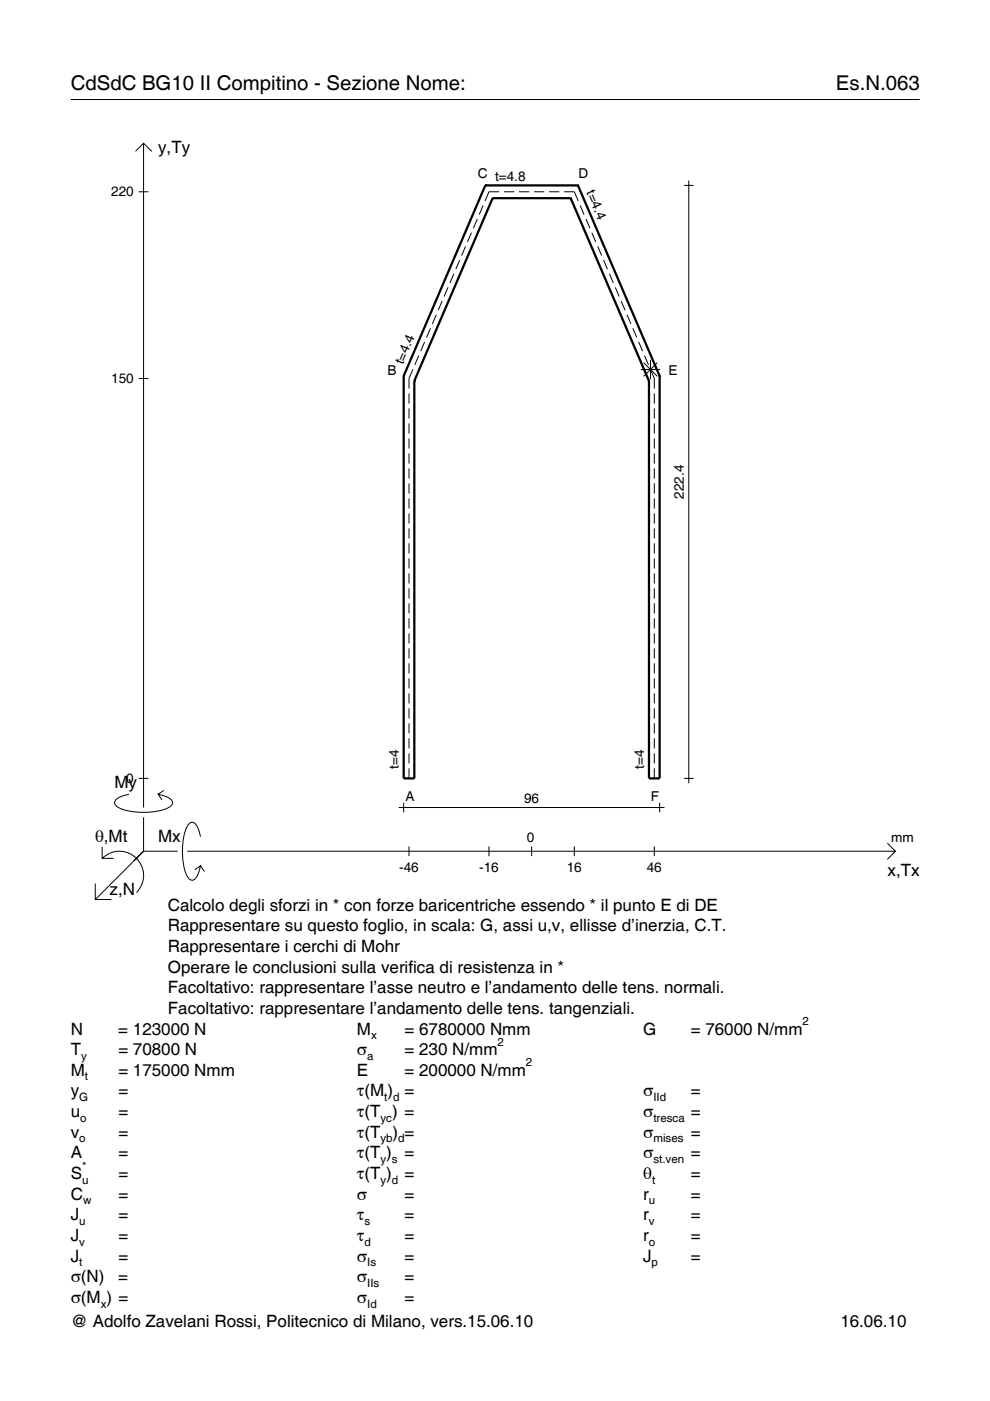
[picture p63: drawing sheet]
<svg xmlns="http://www.w3.org/2000/svg" width="210mm" height="297mm" viewBox="0 0 210 297" stroke-linecap="round" stroke-linejoin="round" font-family="sans-serif">
<defs><g id="words">
<g font-size="4.3">
<text x="15" y="19">CdSdC BG10 II Compitino - Sezione Nome:</text>
<text x="177.2" y="19">Es.N.063</text>
</g>
<g font-size="3.6">
<text x="33.5" y="32.4">y,Ty</text>
<text x="24.3" y="167.1">My</text>
<text x="20.1" y="178.4">θ,Mt</text>
<text x="33.5" y="178.4">Mx</text>
<text x="188.2" y="185.6">x,Tx</text>
<text x="23.2" y="189.7">z,N</text>
<text x="35.6" y="193.1">Calcolo degli sforzi in * con forze baricentriche essendo * il punto E di DE</text>
<text x="35.6" y="197.5">Rappresentare su questo foglio, in scala: G, assi u,v, ellisse d’inerzia, C.T.</text>
<text x="35.6" y="201.8">Rappresentare i cerchi di Mohr</text>
<text x="35.6" y="206.2">Operare le conclusioni sulla verifica di resistenza in *</text>
<text x="35.6" y="210.6">Facoltativo: rappresentare l’asse neutro e l’andamento delle tens. normali.</text>
<text x="35.6" y="215">Facoltativo: rappresentare l’andamento delle tens. tangenziali.</text>
<text x="15" y="219.3">N</text>
<text x="25.1" y="219.3">= 123000 N</text>
<text x="75.7" y="219.3">M</text>
<text x="85.8" y="219.3">= 6780000 Nmm</text>
<text x="136.4" y="219.3">G</text>
<text x="146.5" y="219.3">= 76000 N/mm</text>
<text x="15" y="223.7">T</text>
<text x="25.1" y="223.7">= 70800 N</text>
<text x="75.7" y="223.7">σ</text>
<text x="85.8" y="223.7">= 230 N/mm</text>
<text x="15" y="228.1">M</text>
<text x="15" y="232.5">y</text>
<text x="25.1" y="228.1">= 175000 Nmm</text>
<text x="25.1" y="232.5">=</text>
<text x="75.7" y="228.1">E</text>
<text x="75.7" y="232.5">τ(M ) =</text>
<text x="85.8" y="228.1">= 200000 N/mm</text>
<text x="136.4" y="232.5">σ</text>
<text x="146.5" y="232.5">=</text>
<text x="15" y="236.8">u</text>
<text x="25.1" y="236.8">=</text>
<text x="75.7" y="236.8">τ(T ) =</text>
<text x="136.4" y="236.8">σ</text>
<text x="146.5" y="236.8">=</text>
<text x="15" y="241.2">v</text>
<text x="15" y="245.6">A</text>
<text x="25.1" y="241.2">=</text>
<text x="25.1" y="245.6">=</text>
<text x="75.7" y="245.6">τ(T )</text>
<text x="75.7" y="241.2">τ(T</text>
<text x="83.3" y="241.2">) =</text>
<text x="85.8" y="245.6">=</text>
<text x="136.4" y="241.2">σ</text>
<text x="136.4" y="245.6">σ</text>
<text x="146.5" y="241.2">=</text>
<text x="146.5" y="245.6">=</text>
<text x="15" y="250">S</text>
<text x="25.1" y="250">=</text>
<text x="75.7" y="250">τ(T )</text>
<text x="85.8" y="250">=</text>
<text x="136.4" y="250">θ</text>
<text x="146.5" y="250">=</text>
<text x="15" y="254.3">C</text>
<text x="25.1" y="254.3">=</text>
<text x="75.7" y="254.3">σ</text>
<text x="85.8" y="254.3">=</text>
<text x="136.4" y="254.3">r</text>
<text x="146.5" y="254.3">=</text>
<text x="15" y="258.7">J</text>
<text x="15" y="263.1">J</text>
<text x="25.1" y="258.7">=</text>
<text x="25.1" y="263.1">=</text>
<text x="75.7" y="258.7">τ</text>
<text x="75.7" y="263.1">τ</text>
<text x="85.8" y="258.7">=</text>
<text x="85.8" y="263.1">=</text>
<text x="136.4" y="258.7">r</text>
<text x="136.4" y="263.1">r</text>
<text x="146.5" y="258.7">=</text>
<text x="146.5" y="263.1">=</text>
<text x="15" y="267.5">J</text>
<text x="25.1" y="267.5">=</text>
<text x="75.7" y="267.5">σ</text>
<text x="85.8" y="267.5">=</text>
<text x="136.4" y="267.5">J</text>
<text x="146.5" y="267.5">=</text>
<text x="15" y="271.8">σ(N)</text>
<text x="25.1" y="271.8">=</text>
<text x="75.7" y="271.8">σ</text>
<text x="85.8" y="271.8">=</text>
<text x="15" y="276.2">σ(M ) =</text>
<text x="15" y="281.4">@ Adolfo Zavelani Rossi, Politecnico di Milano, vers.15.06.10</text>
<text x="75.7" y="276.2">σ</text>
<text x="85.8" y="276.2">=</text>
<text x="178.2" y="281.4">16.06.10</text>
</g>
<g font-size="2.9">
<text x="23.6" y="41.7">220</text>
<text x="101.3" y="37.6">C t=4.8</text>
<text x="122.6" y="37.6">D</text>
<text x="124.3" y="40.8" transform="rotate(67 124.3 40.8)">t=4.4</text>
<text x="85.4" y="77.4" transform="rotate(-67 85.4 77.4)">t=4.4</text>
<text x="23.6" y="81.2">150</text>
<text x="82.2" y="79.6">B</text>
<text x="141.7" y="79.6">E</text>
<text x="145" y="105.8" transform="rotate(-90 145 105.8)">222.4</text>
<text x="26.8" y="166">0</text>
<text x="84.6" y="163" transform="rotate(-90 84.6 163)">t=4</text>
<text x="136.6" y="163" transform="rotate(-90 136.6 163)">t=4</text>
<text x="86" y="169.9">A</text>
<text x="111.1" y="170.2">96</text>
<text x="138" y="169.9">F</text>
<text x="111.7" y="178.4">0</text>
<text x="189" y="178.4">mm</text>
<text x="84.6" y="184.9">-46</text>
<text x="101.6" y="184.9">-16</text>
<text x="120.2" y="184.9">16</text>
<text x="137.1" y="184.9">46</text>
</g>
<g font-size="2.4">
<text x="78.7" y="220.3">x</text>
<text x="105.5" y="221.7">2</text>
<text x="170.2" y="217.3">2</text>
<text x="17.2" y="224.7">y</text>
<text x="77.9" y="224.7">a</text>
<text x="111.5" y="226.1">2</text>
<text x="16.8" y="233.5">G</text>
<text x="18" y="229.1">t</text>
<text x="81.5" y="233.5">t d</text>
<text x="138.5" y="233.5">IId</text>
<text x="17" y="237.8">o</text>
<text x="80.7" y="237.8">yc</text>
<text x="138.5" y="237.8">tresca</text>
<text x="16.8" y="242.2">o</text>
<text x="80.7" y="242.2">yb d</text>
<text x="138.5" y="242.2">mises</text>
<text x="17.4" y="251">u</text>
<text x="17.4" y="248">*</text>
<text x="80.7" y="246.6">y s</text>
<text x="80.7" y="251">y d</text>
<text x="138.2" y="251">t</text>
<text x="138.5" y="246.6">st.ven</text>
<text x="17.6" y="255.3">w</text>
<text x="137.6" y="255.3">u</text>
<text x="16.8" y="259.7">u</text>
<text x="77.3" y="259.7">s</text>
<text x="137.6" y="259.7">v</text>
<text x="16.8" y="264.1">v</text>
<text x="16.8" y="268.5">t</text>
<text x="77.3" y="264.1">d</text>
<text x="77.9" y="268.5">Is</text>
<text x="137.6" y="264.1">o</text>
<text x="138.2" y="268.5">p</text>
<text x="77.9" y="272.8">IIs</text>
<text x="21.4" y="277.2">x</text>
<text x="77.9" y="277.2">Id</text>
</g>
</g></defs>
<g fill="none" stroke="#000" stroke-width=".21">
<path d="M15 21.1h180M28.7 32.1l1.7-1.7 1.8 1.7M30.4 30.4v140.8M145 39.3h2.1M146 38.3v127.8M29.4 40.7h2.1M96.2 58l-.8 2M97.5 55.1l-.9 2M98.7 52.2l-.8 2M100 49.3l-.9 2M101.2 46.4l-.8 2M102.4 43.6l-.8 1.9"/>
<path d="M105.8 40.7h-2.1l-.9 1.9M106.9 40.7h2.1M110 40.7h2.2M113.2 40.7h2.2M116.4 40.7h2.2M119.6 40.7h2.2l.8 1.9M123 43.6l.8 1.9M124.2 46.4l.9 2M125.5 49.3l.8 2M126.7 52.2l.9 2M128 55.1l.8 2M129.2 58l.8 2"/>
<path d="M87.5 78.3l-.8 1.9v2.2M88.8 75.4l-.8 1.9M90 72.5l-.8 1.9M91.3 69.6l-.9 1.9M92.5 66.7l-.8 2M93.7 63.8l-.8 2M95 60.9l-.8 2M130.4 60.9l.9 2M131.7 63.8l.8 2M132.9 66.7l.9 2M134.2 69.6l.8 1.9M135.4 72.5l.8 1.9"/>
<path d="M135.9 78.3h4.1M136.5 76.9l2.9 2.9M136.6 75.4l.9 1.9M137.9 78.3l.8 1.9v2.2M137.9 76.3v4.1M139.4 76.9l-2.9 2.9M29.4 80.2h2.1M86.7 83.4v2.2M86.7 86.6v2.1M86.7 89.8v2.1M86.7 92.9v2.2M86.7 96.1v2.2"/>
<path d="M86.7 99.3v2.2M138.7 83.4v2.2M138.7 86.6v2.1M138.7 89.8v2.1M138.7 92.9v2.2M138.7 96.1v2.2M138.7 99.3v2.2M86.7 102.5v2.1M86.7 105.7v2.1M86.7 108.8v2.2M86.7 112v2.2M86.7 115.2v2.1"/>
<path d="M86.7 118.4v2.1M138.7 102.5v2.1M138.7 105.7v2.1M138.7 108.8v2.2M138.7 112v2.2M138.7 115.2v2.1M138.7 118.4v2.1M86.7 121.6v2.1M86.7 124.7v2.2M86.7 127.9v2.2M86.7 131.1v2.1M86.7 134.3v2.1"/>
<path d="M86.7 137.5v2.1M138.7 121.6v2.1M138.7 124.7v2.2M138.7 127.9v2.2M138.7 131.1v2.1M138.7 134.3v2.1M138.7 137.5v2.1M86.7 140.6v2.2M86.7 143.8v2.2M86.7 147v2.1M86.7 150.2v2.1M86.7 153.3v2.2"/>
<path d="M86.7 156.5v2.2M86.7 159.7v2.2M138.7 140.6v2.2M138.7 143.8v2.2M138.7 147v2.1M138.7 150.2v2.1M138.7 153.3v2.2M138.7 156.5v2.2M138.7 159.7v2.2M21.7 179.6v2.4h2.4M27.3 168.4a3.6 3.6 0 0 0-3 1.7l.1 .5a5.6 5.6 0 0 0 3.8 1.5 13.4 13.4 0 0 0 7.8-1l.5-.5 .1-.5a3.6 3.6 0 0 0-3.1-1.7l.8 1.2M29.4 165h2.1"/>
<path d="M30.4 173.3v7.2M34.7 167.6l-1.2 .8M42.5 177.4a3.6 3.6 0 0 0-1.7-3.1l-.5 .1a5.7 5.7 0 0 0-1.5 3.8 13.9 13.9 0 0 0 1.1 7.9l.4 .4 .5 .1a3.6 3.6 0 0 0 1.7-3l-1.2 .8M84.6 171.2h56.3M85.6 170.2v2M86.7 162.9v2.1M86.7 179.4v2.1M103.7 179.4v2.1M112.7 179.4v2.1M121.8 179.4v2.1M138.7 162.9v2.1M138.7 179.4v2.1"/>
<path d="M139.9 170.2v2M145 165h2.1M188.1 178.8l1.7 1.7-1.7 1.7M20.2 187.3v3.4h3.4M21.7 182a5.1 5.1 0 0 1 7.2 0 5.1 5.1 0 0 1 0 7.3M30.4 180.5l-10.2 10.2M30.4 180.5h7.2M39.7 180.5h150.1M42.5 183.6l.8 1.2"/>
</g>
<g fill="none" stroke="#000" stroke-width=".48">
<path d="M102.9 39.3h.1M102.9 39.3l-17.3 40.4M102.9 39.3h19.6M122.5 39.3h.1M122.5 39.3l17.4 40.4M104.4 42h.1M104.4 42l-16.6 38.8M104.4 42h16.6M121 42h.1M121 42l16.6 38.8M85.6 79.7h.1M85.6 79.7v85.3h2.2v-84.2"/>
<path d="M139.9 79.7h.1M139.9 79.7v85.3h-2.3v-84.2M87.8 80.8h.1M137.6 80.8h.1"/>
</g>
<use href="#words"/>
</svg>
